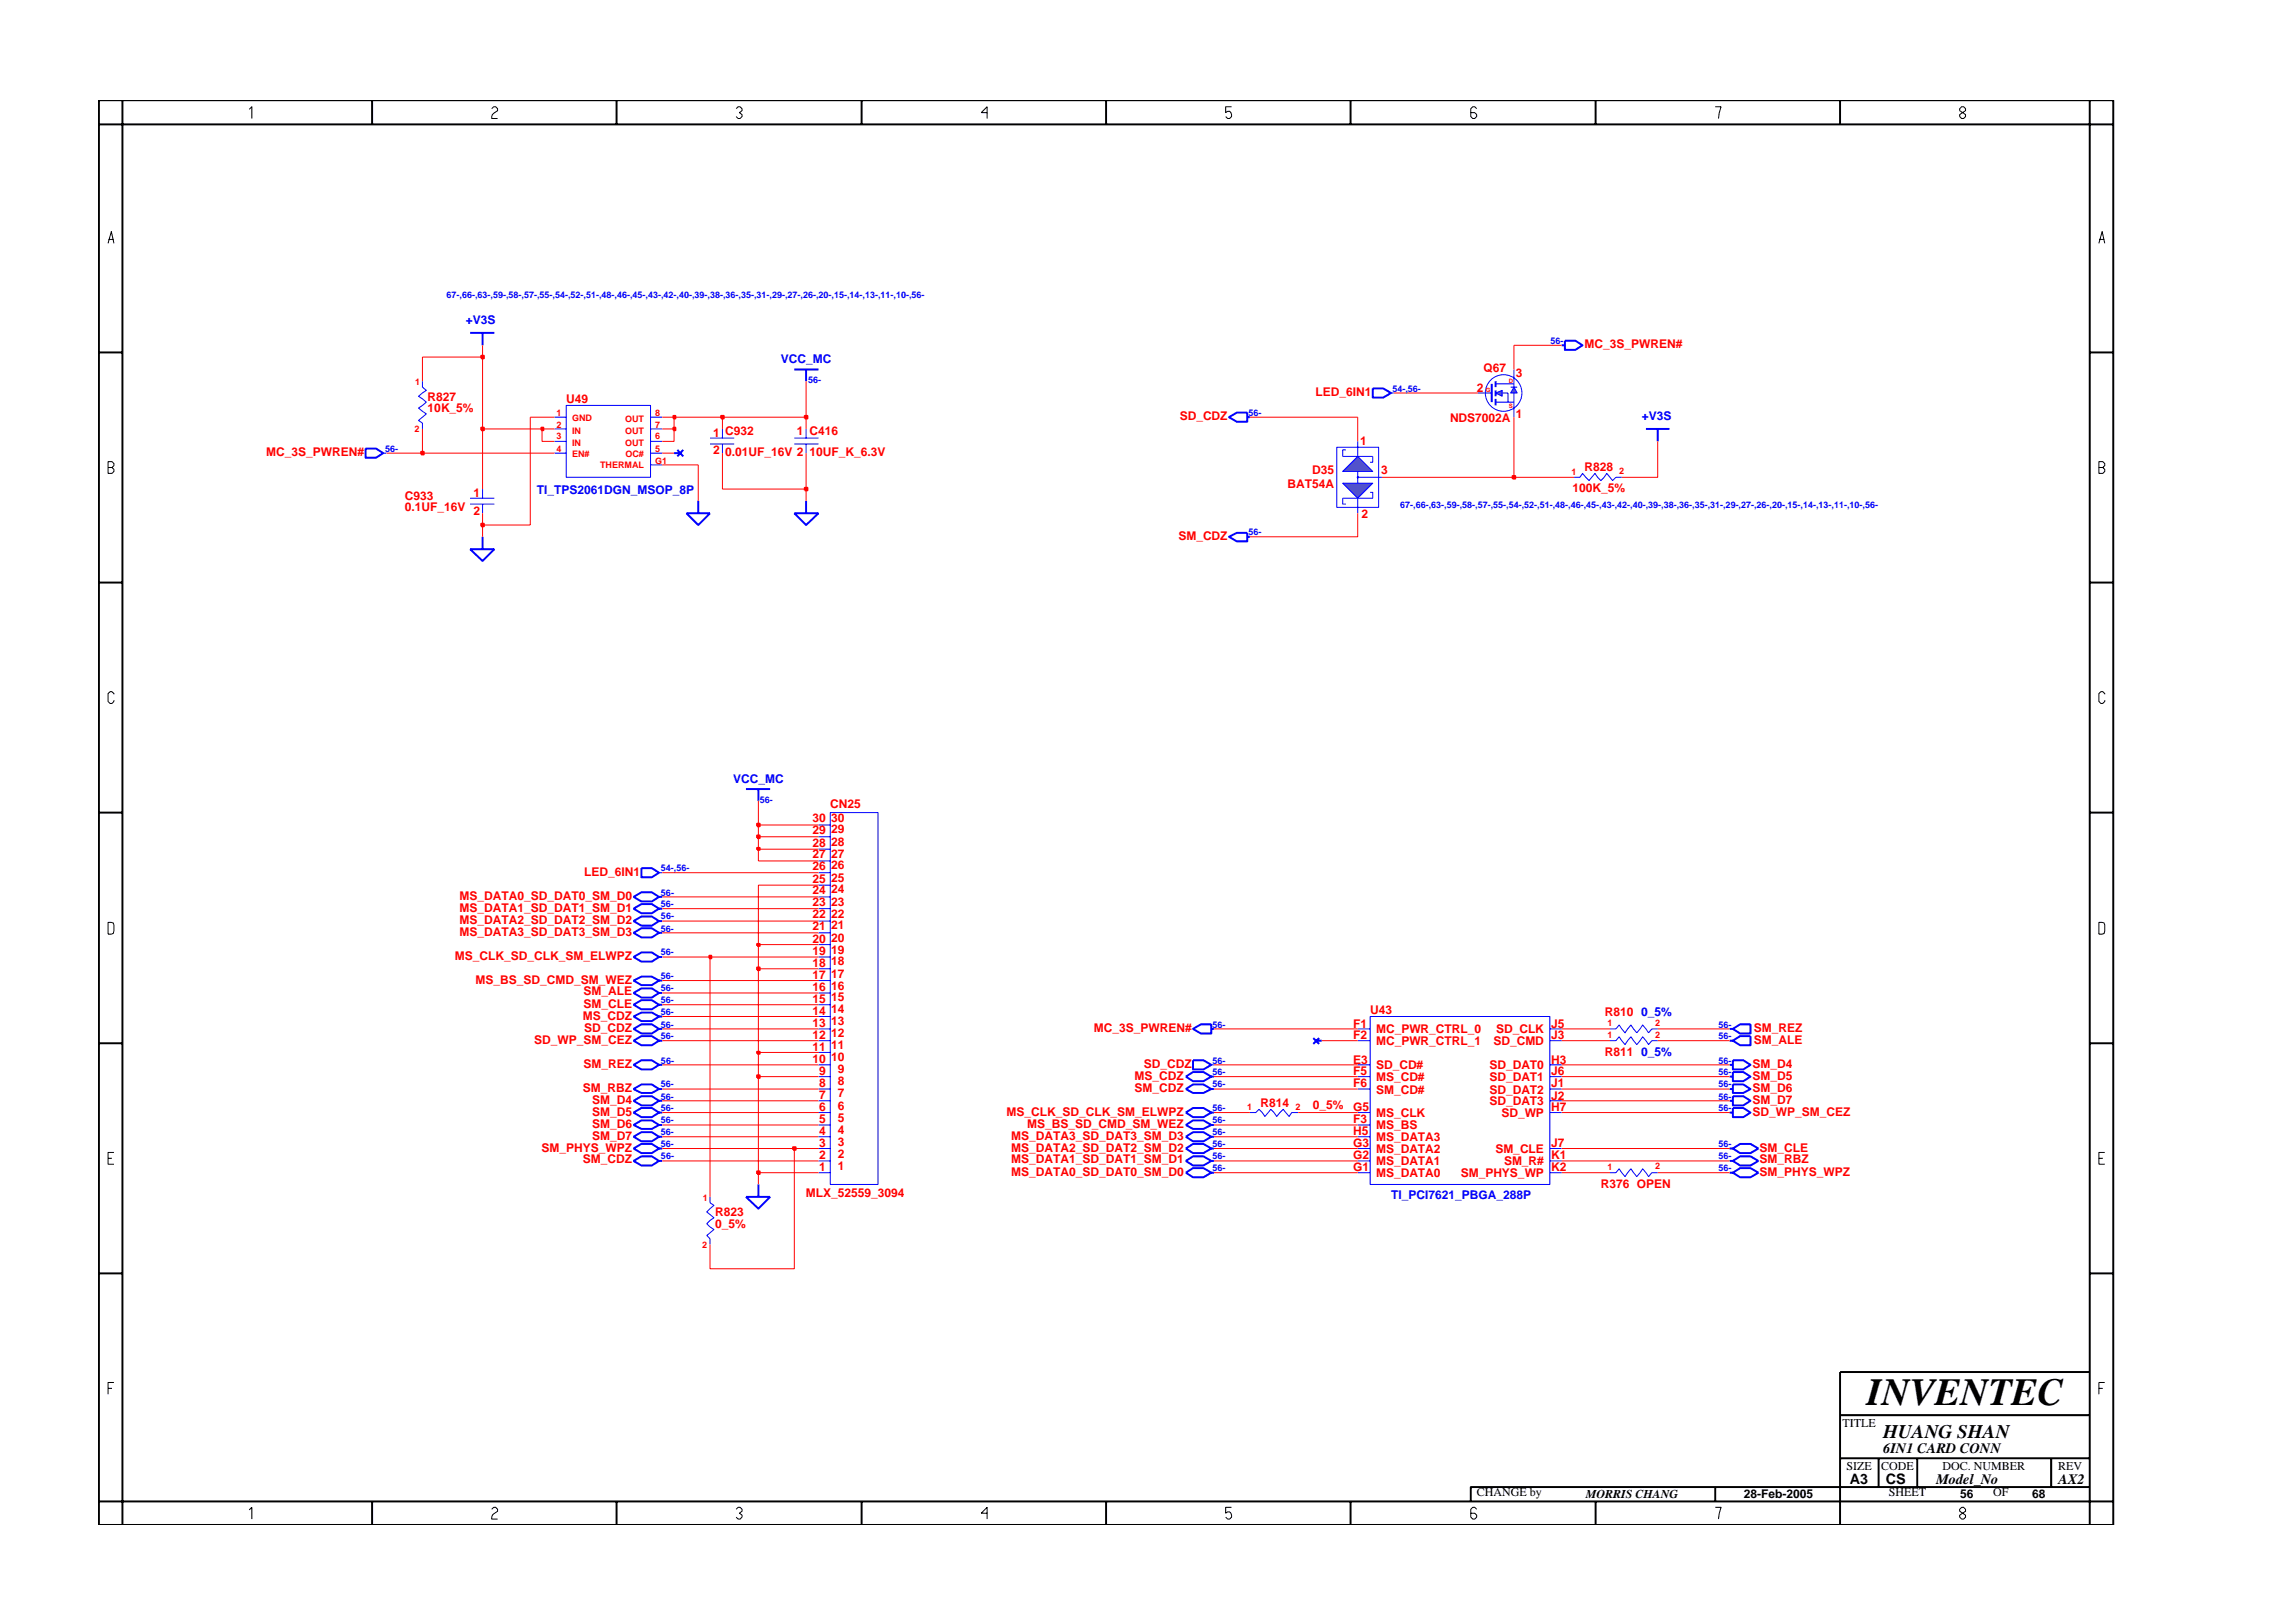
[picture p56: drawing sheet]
<svg xmlns="http://www.w3.org/2000/svg" width="297mm" height="210mm" viewBox="0 0 297 210" stroke-linecap="round" stroke-linejoin="round" font-family="sans-serif">
<defs><g id="words">
<text font-size="5" x="241.8" y="182">INVENTEC</text>
<text font-size="2.5" x="244" y="186.3">HUANG SHAN</text>
<g font-size="1.9">
<text x="244" y="188.2">6IN1 CARD CONN</text>
<text x="239.6" y="192.2">A3</text>
<text x="244.3" y="192.3">CS</text>
<text x="250.8" y="192.2">Model_No</text>
<text x="266.6" y="192.2">AX2</text>
</g>
<g font-size="1.6" fill="#00f">
<text x="60.4" y="42">+V3S</text>
<text x="101.1" y="47">VCC_MC</text>
<text x="212.7" y="54.5">+V3S</text>
<text x="69.5" y="64">TI_TPS2061DGN_MSOP_8P</text>
<text x="95" y="101.5">VCC_MC</text>
<text x="212.6" y="131.6">0_5%</text>
<text x="212.6" y="136.8">0_5%</text>
<text x="180.2" y="155.4">TI_PCI7621_PBGA_288P</text>
</g>
<g font-size="1.6" fill="#f00">
<text x="205.3" y="45.1">MC_3S_PWREN#</text>
<text x="55.4" y="53.4">10K_5%</text>
<text x="55.4" y="51.9">R827</text>
<text x="73.3" y="52.3">U49</text>
<text x="170.4" y="51.3">LED_6IN1</text>
<text x="191.3" y="50.7">2</text>
<text x="192.2" y="48.2">Q67</text>
<text x="196.4" y="48.9">3</text>
<text x="34.5" y="59.1">MC_3S_PWREN#</text>
<text x="92.4" y="56.6">1 C932</text>
<text x="92.4" y="58.9">2</text>
<text x="93.9" y="59.1">0.01UF_16V 2</text>
<text x="103.2" y="56.3">1 C416</text>
<text x="104.8" y="59.1">10UF_K_6.3V</text>
<text x="152.8" y="54.5">SD_CDZ</text>
<text x="176.2" y="57.6">1</text>
<text x="187.8" y="54.7">NDS7002A</text>
<text x="196.4" y="54.1">1</text>
<text x="52.4" y="64.8">C933</text>
<text x="61.3" y="64.4">1</text>
<text x="166.8" y="63.2">BAT54A</text>
<text x="170" y="61.4">D35</text>
<text x="178.9" y="61.4">3</text>
<text x="203.7" y="63.8">100K_5%</text>
<text x="205.3" y="61.1">R828</text>
<text x="52.4" y="66.2">0.1UF_16V</text>
<text x="61.3" y="66.7">2</text>
<text x="152.6" y="70">SM_CDZ</text>
<text x="176.4" y="67.1">2</text>
<text x="105.2" y="106.5">30</text>
<text x="107.6" y="104.7">CN25</text>
<text x="107.7" y="108">29</text>
<text x="107.7" y="106.4">30</text>
<text x="75.7" y="113.5">LED_6IN1</text>
<text x="105.2" y="111.2">27</text>
<text x="105.2" y="109.7">28</text>
<text x="105.2" y="108.1">29</text>
<text x="105.2" y="112.7">26</text>
<text x="107.7" y="111.1">27</text>
<text x="107.7" y="109.6">28</text>
<text x="107.7" y="112.6">26</text>
<text x="59.5" y="116.6">MS_DATA0_SD_DAT0_SM_D0</text>
<text x="59.5" y="118.1">MS_DATA1_SD_DAT1_SM_D1</text>
<text x="59.5" y="119.7">MS_DATA2_SD_DAT2_SM_D2</text>
<text x="105.2" y="119">22</text>
<text x="105.2" y="117.4">23</text>
<text x="105.2" y="115.9">24</text>
<text x="105.2" y="114.3">25</text>
<text x="107.7" y="118.9">22</text>
<text x="107.7" y="117.4">23</text>
<text x="107.7" y="115.7">24</text>
<text x="107.7" y="114.2">25</text>
<text x="58.9" y="124.3">MS_CLK_SD_CLK_SM_ELWPZ</text>
<text x="59.5" y="121.3">MS_DATA3_SD_DAT3_SM_D3</text>
<text x="105.2" y="122.2">20</text>
<text x="105.2" y="120.5">21</text>
<text x="105.2" y="125.3">18</text>
<text x="105.2" y="123.7">19</text>
<text x="107.7" y="122">20</text>
<text x="107.7" y="120.4">21</text>
<text x="107.7" y="125.1">18</text>
<text x="107.7" y="123.5">19</text>
<text x="61.6" y="127.4">MS_BS_SD_CMD_SM_WEZ</text>
<text x="75.6" y="129">SM_ALE</text>
<text x="75.6" y="130.6">SM_CLE</text>
<text x="105.2" y="131.5">14</text>
<text x="105.2" y="130">15</text>
<text x="105.2" y="128.4">16</text>
<text x="105.2" y="126.9">17</text>
<text x="107.7" y="131.2">14</text>
<text x="107.7" y="129.7">15</text>
<text x="107.7" y="128.2">16</text>
<text x="107.7" y="126.7">17</text>
<text x="177.5" y="131.3">U43</text>
<text x="207.9" y="131.6">R810</text>
<text x="69.2" y="135.2">SD_WP_SM_CEZ</text>
<text x="75.5" y="132.1">MS_CDZ</text>
<text x="75.7" y="133.7">SD_CDZ</text>
<text x="105.2" y="134.6">12</text>
<text x="105.2" y="133">13</text>
<text x="105.2" y="137.7">10</text>
<text x="105.2" y="136.2">11</text>
<text x="107.7" y="134.4">12</text>
<text x="107.7" y="132.8">13</text>
<text x="107.7" y="137.4">10</text>
<text x="107.7" y="135.9">11</text>
<text x="141.7" y="133.7">MC_3S_PWREN#</text>
<text x="175.3" y="133.1">F1</text>
<text x="175.3" y="134.6">F2</text>
<text x="175.3" y="137.8">E3</text>
<text x="178.3" y="133.9">MC_PWR_CTRL_0</text>
<text x="178.3" y="135.4">MC_PWR_CTRL_1</text>
<text x="193.5" y="135.4">SD_CMD</text>
<text x="193.8" y="133.9">SD_CLK</text>
<text x="200.9" y="133.1">J5</text>
<text x="200.9" y="134.6">J3</text>
<text x="200.9" y="137.8">H3</text>
<text x="207.9" y="136.8">R811</text>
<text x="227.2" y="133.7">SM_REZ</text>
<text x="227.2" y="135.2">SM_ALE</text>
<text x="75.5" y="141.4">SM_RBZ</text>
<text x="75.6" y="138.4">SM_REZ</text>
<text x="76.7" y="143">SM_D4</text>
<text x="106.1" y="142.4">7</text>
<text x="106.1" y="140.8">8</text>
<text x="106.1" y="139.2">9</text>
<text x="106.1" y="143.9">6</text>
<text x="108.6" y="142.1">7</text>
<text x="108.6" y="140.6">8</text>
<text x="108.6" y="139">9</text>
<text x="108.6" y="143.9">6</text>
<text x="147" y="139.9">MS_CDZ</text>
<text x="147" y="141.4">SM_CDZ</text>
<text x="148.2" y="138.4">SD_CDZ</text>
<text x="163.3" y="143.5">R814</text>
<text x="170.1" y="143.6">0_5%</text>
<text x="175.3" y="139.3">F5</text>
<text x="175.3" y="144">G5</text>
<text x="175.3" y="140.8">F6</text>
<text x="178.3" y="141.7">SM_CD#</text>
<text x="178.3" y="140.1">MS_CD#</text>
<text x="178.3" y="138.5">SD_CD#</text>
<text x="192.9" y="138.5">SD_DAT0</text>
<text x="192.9" y="140.1">SD_DAT1</text>
<text x="192.9" y="141.7">SD_DAT2</text>
<text x="192.9" y="143.2">SD_DAT3</text>
<text x="200.9" y="144">H7</text>
<text x="200.9" y="139.3">J6</text>
<text x="200.9" y="140.8">J1</text>
<text x="200.9" y="142.4">J2</text>
<text x="227" y="138.4">SM_D4</text>
<text x="227" y="139.9">SM_D5</text>
<text x="227" y="141.4">SM_D6</text>
<text x="227" y="143">SM_D7</text>
<text x="70.2" y="149.2">SM_PHYS_WPZ</text>
<text x="76.7" y="144.5">SM_D5</text>
<text x="76.7" y="146.1">SM_D6</text>
<text x="76.7" y="147.7">SM_D7</text>
<text x="106.1" y="148.6">3</text>
<text x="106.1" y="147">4</text>
<text x="106.1" y="145.5">5</text>
<text x="108.6" y="148.5">3</text>
<text x="108.6" y="146.9">4</text>
<text x="108.6" y="145.4">5</text>
<text x="130.4" y="144.5">MS_CLK_SD_CLK_SM_ELWPZ</text>
<text x="131" y="149.2">MS_DATA2_SD_DAT2_SM_D2</text>
<text x="131" y="147.7">MS_DATA3_SD_DAT3_SM_D3</text>
<text x="133.1" y="146.1">MS_BS_SD_CMD_SM_WEZ</text>
<text x="175.3" y="145.5">F3</text>
<text x="175.3" y="148.6">G3</text>
<text x="175.3" y="147.1">H5</text>
<text x="178.3" y="146.3">MS_BS</text>
<text x="178.3" y="144.7">MS_CLK</text>
<text x="178.3" y="149.4">MS_DATA2</text>
<text x="178.3" y="147.8">MS_DATA3</text>
<text x="193.7" y="149.4">SM_CLE</text>
<text x="194.5" y="144.7">SD_WP</text>
<text x="200.9" y="148.6">J7</text>
<text x="227" y="144.5">SD_WP_SM_CEZ</text>
<text x="228" y="149.2">SM_CLE</text>
<text x="75.5" y="150.7">SM_CDZ</text>
<text x="104.4" y="155">MLX_52559_3094</text>
<text x="106.1" y="150.1">2</text>
<text x="106.1" y="151.7">1</text>
<text x="108.6" y="150">2</text>
<text x="108.6" y="151.6">1</text>
<text x="131" y="152.3">MS_DATA0_SD_DAT0_SM_D0</text>
<text x="131" y="150.7">MS_DATA1_SD_DAT1_SM_D1</text>
<text x="175.3" y="151.8">G1</text>
<text x="175.3" y="150.1">G2</text>
<text x="178.3" y="152.5">MS_DATA0</text>
<text x="178.3" y="151">MS_DATA1</text>
<text x="189.2" y="152.5">SM_PHYS_WP</text>
<text x="194.8" y="151">SM_R#</text>
<text x="200.9" y="151.8">K2</text>
<text x="200.9" y="150.1">K1</text>
<text x="207.4" y="154">R376 OPEN</text>
<text x="228" y="150.7">SM_RBZ</text>
<text x="228" y="152.3">SM_PHYS_WPZ</text>
<text x="92.7" y="159">0_5%</text>
<text x="92.7" y="157.6">R823</text>
</g>
<g font-size="1.6">
<text x="238.7" y="184.8">TITLE</text>
<text x="239.2" y="190.4">SIZE</text>
<text x="243.7" y="190.4">CODE</text>
<text x="251.6" y="190.4">DOC. NUMBER</text>
<text x="266.6" y="190.4">REV</text>
<text x="191.3" y="193.9">CHANGE by</text>
<text x="205.4" y="194.1">MORRIS CHANG</text>
<text x="225.9" y="194.1">28-Feb-2005</text>
<text x="244.7" y="193.9">SHEET</text>
<text x="253.9" y="194.1">56</text>
<text x="258.2" y="193.9">OF</text>
<text x="263.3" y="194.1">68</text>
</g>
<g font-size="1.2" fill="#00f">
<text x="57.9" y="38.6">67-,66-,63-,59-,58-,57-,55-,54-,52-,51-,48-,46-,45-,43-,42-,40-,39-,38-,36-,35-,31-,29-,27-,26-,20-,15-,14-,13-,11-,10-,56-</text>
<text x="200.9" y="44.6">56-</text>
<text x="104.7" y="49.7">56-</text>
<text x="161.7" y="53.9">56-</text>
<text x="180.4" y="50.7">54-,56-</text>
<text x="49.9" y="58.5">56-</text>
<text x="181.4" y="65.8">67-,66-,63-,59-,58-,57-,55-,54-,52-,51-,48-,46-,45-,43-,42-,40-,39-,38-,36-,35-,31-,29-,27-,26-,20-,15-,14-,13-,11-,10-,56-</text>
<text x="161.7" y="69.4">56-</text>
<text x="98.4" y="104">56-</text>
<text x="85.6" y="112.9">54-,56-</text>
<text x="85.6" y="117.5">56-</text>
<text x="85.6" y="116">56-</text>
<text x="85.6" y="119.1">56-</text>
<text x="85.6" y="123.7">56-</text>
<text x="85.6" y="120.7">56-</text>
<text x="85.6" y="126.9">56-</text>
<text x="85.6" y="131.5">56-</text>
<text x="85.6" y="130">56-</text>
<text x="85.6" y="128.4">56-</text>
<text x="85.6" y="134.6">56-</text>
<text x="85.6" y="133.1">56-</text>
<text x="85.6" y="137.8">56-</text>
<text x="157.1" y="137.8">56-</text>
<text x="157.1" y="133.1">56-</text>
<text x="222.6" y="133.1">56-</text>
<text x="222.6" y="134.6">56-</text>
<text x="222.6" y="137.8">56-</text>
<text x="85.6" y="140.8">56-</text>
<text x="85.6" y="142.4">56-</text>
<text x="85.6" y="144">56-</text>
<text x="157.1" y="139.3">56-</text>
<text x="157.1" y="140.8">56-</text>
<text x="157.1" y="144">56-</text>
<text x="222.6" y="139.3">56-</text>
<text x="222.6" y="144">56-</text>
<text x="222.6" y="142.4">56-</text>
<text x="222.6" y="140.8">56-</text>
<text x="85.6" y="145.5">56-</text>
<text x="85.6" y="147.1">56-</text>
<text x="85.6" y="148.6">56-</text>
<text x="157.1" y="145.5">56-</text>
<text x="157.1" y="147.1">56-</text>
<text x="157.1" y="148.6">56-</text>
<text x="222.6" y="148.6">56-</text>
<text x="85.6" y="150.1">56-</text>
<text x="157.1" y="150.1">56-</text>
<text x="157.1" y="151.8">56-</text>
<text x="222.6" y="151.8">56-</text>
<text x="222.6" y="150.1">56-</text>
</g>
<g font-size="1.2" fill="#f00">
<text x="53.8" y="49.9">1</text>
<text x="72.1" y="53.9">1</text>
<text x="84.9" y="53.9">8</text>
<text x="53.7" y="56">2</text>
<text x="72.1" y="55.4">2</text>
<text x="72.1" y="56.9">3</text>
<text x="72.1" y="58.5">4</text>
<text x="74.1" y="56.2">IN</text>
<text x="74.1" y="57.8">IN</text>
<text x="74.1" y="59.1">EN#</text>
<text x="74.1" y="54.5">GND</text>
<text x="81" y="57.8">OUT</text>
<text x="81" y="56.2">OUT</text>
<text x="81" y="54.6">OUT</text>
<text x="81" y="59.1">OC#</text>
<text x="84.9" y="56.9">6</text>
<text x="84.9" y="55.4">7</text>
<text x="84.9" y="58.5">5</text>
<text x="77.7" y="60.7">THERMAL</text>
<text x="84.9" y="60.1">G1</text>
<text x="203.6" y="61.5">1</text>
<text x="209.7" y="61.4">2</text>
<text x="208.2" y="134.5">1</text>
<text x="208.2" y="133">1</text>
<text x="214.4" y="134.5">2</text>
<text x="214.4" y="132.9">2</text>
<text x="161.6" y="143.8">1</text>
<text x="167.8" y="143.8">2</text>
<text x="91" y="155.6">1</text>
<text x="208.2" y="151.6">1</text>
<text x="214.4" y="151.5">2</text>
<text x="91" y="161.7">2</text>
</g>
<g font-size=".8" fill="#f00">
<text x="192.5" y="50.8">G</text>
<text x="195.4" y="52.8">S</text>
<text x="195.4" y="49.6">D</text>
</g>
</g></defs>
<g fill="none" stroke="#00f" stroke-width=".25">
<path d="M102.9 47.9h3.1M104.4 47.9v1.5M193.2 49.7v2.4M202.3 44.7h.4M202.7 44.1h1.4l.9 .6-.9 .6h-1.4zM159.2 69.5l1-.5h1.4v1.1h-1.4zM161.6 69.5h.3M83.1 112.5h1.3l1 .6-1 .6h-1.3zM82.1 124l1-.6h1.3l1 .6-1 .6h-1.3zM82.1 127l1-.5h1.3l1 .5-1 .6h-1.3zM82.1 138l1-.6h1.3l1 .6-1 .5h-1.3zM85.4 124h.4"/>
<path d="M85.4 127h.4M85.4 138h.4M82.1 150.4l1-.6h1.3l1 .6-1 .6h-1.3zM85.4 150.4h.4M224.1 141.1h.4M224.5 140.5h1.3l1 .6-1 .5h-1.3z"/>
</g>
<path d="M191.5 50.9h1.7M85.4 113.1h.4" fill="none" stroke="#00f" stroke-width=".13"/>
<path d="M196.1 50.2l.4 .7h-.8z" fill="#3c3cc8"/>
<path d="M195.7 50.2h.8M196.1 50.2l.4 .7h-.8z" fill="none" stroke="#00f" stroke-width=".13"/>
<path d="M193.7 50.9l.9-.3v.7z" fill="#3c3cc8"/>
<g fill="none" stroke="#00f" stroke-width=".13">
<path d="M49.6 58.7h.5M54.7 49.4v.8l.5 .4-1 .7 1 .8-1 .8 1 .7-1 .9 .5 .3v.8M71.8 58.7h1.5M71.8 54h1.5M71.8 55.6h1.5M71.8 57.2h1.5M73.3 52.5h11v9.3h-11zM84.3 58.7h1.5M84.3 54h1.5M84.3 55.6h1.5M84.3 57.2h1.5M92 56.8h3.1"/>
<path d="M92 57.5h3.1M93.6 55.6v1.2M93.6 57.5v1.2M102.9 56.8h3.1M102.9 57.5h3.1M104.4 55.6v1.2M104.4 57.5v1.2M193.7 50.9l.9-.3v.7zM193.7 52.1h2.4M193.7 49.7h2.4M194.6 50.9h.8v1.2M196.1 47.9v2.3"/>
<path d="M196.1 50.9v3.1M84.3 60.2h1.5M203.9 61.8h.8l.3-.5 .9 1 .7-1 .8 1 .7-1 .8 1 .4-.5h.8M156.9 138h.4M175.9 133.3h1.6M175.9 134.8h1.6M175.9 138h1.6M175.9 139.5h1.6M177.5 131.7h23.3v21.7h-23.3zM200.8 133.3h1.5M200.8 134.8h1.5M200.8 138h1.5"/>
<path d="M200.8 139.5h1.5M208.6 133.3h.7l.4-.5 .8 1 .8-1 .7 1 .8-1 .8 1 .4-.5h.7M208.6 134.8h.7l.4-.5 .8 1 .8-1 .7 1 .8-1 .8 1 .4-.5h.7M92 155.1v.7l.5 .4-.9 .8 .9 .8-.9 .7 .9 .8-.9 .7 .4 .5v.7M161.9 144.1h.8l.4-.4 .8 .9 .7-.9 .8 .9 .8-.9 .8 .9 .3-.5h.9M175.9 151.9h1.6M175.9 141.1h1.6M175.9 144.1h1.6M175.9 145.7h1.6M175.9 147.3h1.6M175.9 148.8h1.6M175.9 150.4h1.6"/>
<path d="M200.8 151.9h1.5M200.8 141.1h1.5M200.8 144.1h1.5M200.8 148.8h1.5M200.8 150.4h1.5M200.8 142.6h1.5M208.6 151.9h.7l.4-.5 .8 1 .8-1 .7 1 .8-1 .8 1 .4-.5h.7"/>
<circle cx="194.8" cy="50.9" r="2.37"/>
</g>
<g fill="none" stroke="#00f" stroke-width=".25">
<path d="M47.4 58.1h1.3l.9 .6-.9 .6h-1.3zM60.9 43.1h3.1M62.5 43.1v1.6M87.3 58.7h.9M87.7 58.3l.8 .8M88.5 58.3l-.8 .8M159.2 54l1-.5h1.4v1.1h-1.4zM161.6 54h.3M193.7 49.4v.8M193.7 50.6v.7M193.7 51.7v.8M213.2 55.6h3.1"/>
<path d="M214.7 55.6v1.6M88.9 66.5h3.1l-1.5 1.5zM90.5 64.9v1.6M102.9 66.5h3.1l-1.6 1.5zM104.4 64.9v1.6M82.1 116.2l1-.6h1.3l1 .6-1 .6h-1.3zM82.1 119.3l1-.6h1.3l1 .6-1 .6h-1.3zM85.4 116.2h.4M85.4 119.3h.4M96.6 102.2h3.2M98.2 102.2v1.5M82.1 130.2l1-.6h1.3l1 .6-1 .6h-1.3z"/>
<path d="M82.1 128.6l1-.6h1.3l1 .6-1 .6h-1.3zM82.1 133.3l1-.6h1.3l1 .6-1 .6h-1.3zM82.1 131.7l1-.5h1.3l1 .5-1 .6h-1.3zM82.1 134.8l1-.6h1.3l1 .6-1 .6h-1.3zM85.4 130.2h.4M85.4 128.6h.4M85.4 133.3h.4M85.4 134.8h.4M85.4 131.7h.4M154.5 133.3l1.1-.6h1.3v1.2h-1.3zM154.5 137.4h1.4l1 .6-1 .5h-1.4zM156.9 133.3h.4"/>
<path d="M170.1 134.5l.8 .7M170.5 134.8h.7M170.9 134.5l-.8 .7M224.1 133.3h.4M224.1 139.5h.4M224.1 138h.4M224.5 138.9h1.3l1 .6-1 .6h-1.3zM224.5 137.4h1.3l1 .6-1 .5h-1.3zM224.5 133.3l.9-.6h1.4v1.2h-1.4zM82.1 148.8l1-.6h1.3l1 .6-1 .6h-1.3zM82.1 141.1l1-.6h1.3l1 .6-1 .5h-1.3zM82.1 147.3l1-.6h1.3l1 .6-1 .6h-1.3z"/>
<path d="M82.1 142.6l1-.6h1.3l1 .6-1 .6h-1.3zM82.1 144.1l1-.6h1.3l1 .6-1 .6h-1.3zM85.4 144.1h.4M85.4 148.8h.4M85.4 141.1h.4M85.4 142.6h.4M85.4 147.3h.4M96.6 155.1h3.2l-1.6 1.5zM98.2 153.4v1.7M153.6 144.1l.9-.6h1.4l1 .6-1 .6h-1.4zM153.6 148.8l.9-.6h1.4l1 .6-1 .6h-1.4zM153.6 150.4l.9-.6h1.4l1 .6-1 .6h-1.4z"/>
<path d="M153.6 141.1l.9-.6h1.4l1 .6-1 .5h-1.4zM153.6 151.9l.9-.6h1.4l1 .6-1 .6h-1.4zM153.6 145.7l.9-.6h1.4l1 .6-1 .5h-1.4zM153.6 147.3l.9-.6h1.4l1 .6-1 .6h-1.4zM156.9 144.1h.4M156.9 148.8h.4M156.9 150.4h.4M156.9 141.1h.4M156.9 151.9h.4M156.9 147.3h.4M156.9 145.7h.4M224.1 144.1h.4"/>
<path d="M224.1 148.8h.4M224.1 142.6h.4M224.5 143.5h1.3l1 .6-1 .6h-1.3zM224.5 142h1.3l1 .6-1 .6h-1.3zM224.5 148.8l.9-.6h1.4l1 .6-1 .6h-1.4z"/>
</g>
<path d="M173.9 62.6h3.9l-1.9 1.9z" fill="#3c3cc8"/>
<path d="M173.9 62.6h3.9l-1.9 1.9z" fill="none" stroke="#00f" stroke-width=".13"/>
<path d="M175.9 59.1l1.9 2h-3.9z" fill="#3c3cc8"/>
<path d="M173.9 59.1h3.9M175.9 59.1l1.9 2h-3.9zM173.9 64.5h3.9M175.9 61.8h3.1" fill="none" stroke="#00f" stroke-width=".13"/>
<circle cx="175.9" cy="61.8" r=".08" fill="#3c3cc8"/>
<g fill="none" stroke="#00f" stroke-width=".13">
<path d="M173.2 57.9h5.4v7.8h-5.4zM174.4 58.3h-.5v.8M175.9 57.2v1.9M177.8 59.1v.8h-.3M180.2 50.9h.3M60.9 64.5h3.1M60.9 65.3h3.1M62.5 63.4v1.1M62.5 65.3v1.2M173.9 64.5v.8h.5M175.9 61.1v1.5M175.9 64.5v2"/>
<path d="M177.5 63.8h.3v.7M106 119.3h1.6M106 116.2h1.6M106 117.7h1.6M106 113.1h1.6M106 114.7h1.6M106 110h1.6M106 111.5h1.6M106 106.9h1.6M106 108.4h1.6M107.6 105.3h6.1v48.1h-6.1zM106 138h1.6"/>
<path d="M106 139.5h1.6M106 134.8h1.6M106 136.3h1.6M106 131.7h1.6M106 133.3h1.6M106 128.6h1.6M106 130.2h1.6M106 125.5h1.6M106 127h1.6M106 122.4h1.6M106 124h1.6M106 120.8h1.6"/>
<path d="M106 150.4h1.6M106 151.9h1.6M106 147.3h1.6M106 148.8h1.6M106 144.1h1.6M106 145.7h1.6M106 141.1h1.6M106 142.6h1.6"/>
<circle cx="175.9" cy="61.8" r=".08"/>
</g>
<g fill="none" stroke="#00f" stroke-width=".25">
<path d="M177.8 50.3h1.4l1 .6-1 .6h-1.4zM60.9 71.1h3.1l-1.5 1.6zM62.5 69.5v1.6M82.1 117.7l1-.6h1.3l1 .6-1 .6h-1.3zM85.4 117.7h.4M82.1 120.8l1-.5h1.3l1 .5-1 .6h-1.3zM85.4 120.8h.4M153.6 139.5l.9-.6h1.4l1 .6-1 .6h-1.4zM156.9 139.5h.4M224.1 134.8h.4M224.5 134.8l.9-.6h1.4v1.2h-1.4zM82.1 145.7l1-.6h1.3l1 .6-1 .5h-1.3z"/>
<path d="M85.4 145.7h.4M224.1 151.9h.4M224.1 150.4h.4M224.5 151.9l.9-.6h1.4l1 .6-1 .6h-1.4zM224.5 150.4l.9-.6h1.4l1 .6-1 .6h-1.4z"/>
</g>
<path d="M92 124v31.1M98.2 151.9v1.5M102.9 148.8v15.6h-10.9v-3.2" fill="none" stroke="#f00" stroke-width=".13"/>
<path d="M98.1 151.8h.3v.3h-.3z" fill="#8e2323"/>
<path d="M98.1 151.8h.3v.3h-.3z" fill="none" stroke="#f00" stroke-width=".25"/>
<path d="M98.2 139.5v12.4h7.8M85.8 150.4h20.2M85.8 148.8h17.1M157.3 151.9h18.6M157.3 150.4h18.6M202.3 151.9h6.3M202.3 150.4h21.8M214.7 151.9h9.4" fill="none" stroke="#f00" stroke-width=".13"/>
<path d="M102.7 148.6h.4v.4h-.4z" fill="#8e2323"/>
<path d="M102.7 148.6h.4v.4h-.4z" fill="none" stroke="#f00" stroke-width=".25"/>
<g fill="none" stroke="#f00" stroke-width=".13">
<path d="M85.8 147.3h20.2M85.8 145.7h20.2M85.8 144.1h20.2M85.8 142.6h20.2M85.8 141.1h20.2M102.9 148.8h3.1M157.3 148.8h18.6M157.3 147.3h18.6M157.3 145.7h18.6M157.3 144.1h4.6M157.3 141.1h18.6M168.2 144.1h7.7"/>
<path d="M202.3 148.8h21.8M202.3 144.1h21.8M202.3 142.6h21.8M202.3 141.1h21.8"/>
</g>
<path d="M98.1 139.3h.3v.3h-.3z" fill="#8e2323"/>
<path d="M98.1 139.3h.3v.3h-.3z" fill="none" stroke="#f00" stroke-width=".25"/>
<path d="M85.8 138h20.2M98.2 136.3v3.2h7.8M157.3 139.5h18.6M157.3 138h18.6M202.3 139.5h21.8M202.3 138h21.8" fill="none" stroke="#f00" stroke-width=".13"/>
<path d="M98.1 136.3h.3v.2h-.3z" fill="#8e2323"/>
<path d="M98.1 136.3h.3v.2h-.3z" fill="none" stroke="#f00" stroke-width=".25"/>
<g fill="none" stroke="#f00" stroke-width=".13">
<path d="M85.8 134.8h20.2M85.8 133.3h20.2M85.8 131.7h20.2M85.8 130.2h20.2M85.8 128.6h20.2M85.8 127h20.2M98.2 125.5v10.8h7.8M157.3 133.3h18.6M171.2 134.8h4.7M202.3 134.8h6.3M202.3 133.3h6.3M214.7 134.8h9.4"/>
<path d="M214.7 133.3h9.4"/>
</g>
<path d="M98.1 125.3h.3v.4h-.3z" fill="#8e2323"/>
<path d="M98.1 125.3h.3v.4h-.3z" fill="none" stroke="#f00" stroke-width=".25"/>
<path d="M85.8 124h6.2M98.2 122.4v3.1h7.8" fill="none" stroke="#f00" stroke-width=".13"/>
<path d="M91.9 123.8h.2v.3h-.2z" fill="#8e2323"/>
<path d="M91.9 123.8h.2v.3h-.2z" fill="none" stroke="#f00" stroke-width=".25"/>
<path d="M92 124h14" fill="none" stroke="#f00" stroke-width=".13"/>
<path d="M98.1 122.3h.3v.2h-.3z" fill="#8e2323"/>
<path d="M98.1 122.3h.3v.2h-.3z" fill="none" stroke="#f00" stroke-width=".25"/>
<path d="M85.8 119.3h20.2M85.8 117.7h20.2M85.8 116.2h20.2M85.8 113.1h20.2M98.2 110v1.5h7.8M106 114.7h-7.8v7.7h7.8M85.8 120.8h20.2" fill="none" stroke="#f00" stroke-width=".13"/>
<path d="M98.1 109.8h.3v.3h-.3z" fill="#8e2323"/>
<path d="M98.1 109.8h.3v.3h-.3z" fill="none" stroke="#f00" stroke-width=".25"/>
<path d="M98.2 108.4v1.6h7.8" fill="none" stroke="#f00" stroke-width=".13"/>
<path d="M98.1 108.2h.3v.4h-.3z" fill="#8e2323"/>
<path d="M98.1 108.2h.3v.4h-.3z" fill="none" stroke="#f00" stroke-width=".25"/>
<path d="M98.2 106.9v1.5h7.8" fill="none" stroke="#f00" stroke-width=".13"/>
<path d="M98.1 106.7h.3v.3h-.3z" fill="#8e2323"/>
<path d="M98.1 106.7h.3v.3h-.3z" fill="none" stroke="#f00" stroke-width=".25"/>
<path d="M62.5 68v1.5M175.9 66.5v3h-14M98.2 103.7v3.2h7.8" fill="none" stroke="#f00" stroke-width=".13"/>
<path d="M62.3 67.8h.4v.4h-.4z" fill="#8e2323"/>
<path d="M62.3 67.8h.4v.4h-.4z" fill="none" stroke="#f00" stroke-width=".25"/>
<path d="M62.5 55.6v7.8M68.7 54v14h-6.2v-1.5M93.6 58.7v4.7h10.8v1.5M90.5 60.2v4.7" fill="none" stroke="#f00" stroke-width=".13"/>
<path d="M104.3 63.2h.3v.3h-.3z" fill="#8e2323"/>
<path d="M104.3 63.2h.3v.3h-.3z" fill="none" stroke="#f00" stroke-width=".25"/>
<path d="M104.4 58.7v4.7M179 61.8h17.1" fill="none" stroke="#f00" stroke-width=".13"/>
<path d="M195.9 61.7h.4v.3h-.4z" fill="#8e2323"/>
<path d="M195.9 61.7h.4v.3h-.4z" fill="none" stroke="#f00" stroke-width=".25"/>
<path d="M50.1 58.7h4.6M196.1 54v7.8h7.8M214.7 57.2v4.6h-4.6M85.8 60.2h4.7" fill="none" stroke="#f00" stroke-width=".13"/>
<path d="M54.6 58.5h.3v.4h-.3z" fill="#8e2323"/>
<path d="M54.6 58.5h.3v.4h-.3z" fill="none" stroke="#f00" stroke-width=".25"/>
<path d="M54.7 55.6v3.1h17.1M70.2 55.6v1.6h1.6M85.8 58.7h1.5M87.3 55.6v1.6h-1.5M175.9 54v3.2" fill="none" stroke="#f00" stroke-width=".13"/>
<path d="M62.3 55.4h.4v.3h-.4z" fill="#8e2323"/>
<path d="M62.3 55.4h.4v.3h-.4z" fill="none" stroke="#f00" stroke-width=".25"/>
<path d="M62.5 46.3v9.3h7.7" fill="none" stroke="#f00" stroke-width=".13"/>
<path d="M70.1 55.4h.3v.3h-.3z" fill="#8e2323"/>
<path d="M70.1 55.4h.3v.3h-.3z" fill="none" stroke="#f00" stroke-width=".25"/>
<path d="M70.2 55.6h1.6M85.8 55.6h1.5" fill="none" stroke="#f00" stroke-width=".13"/>
<path d="M87.2 55.4h.3v.3h-.3z" fill="#8e2323"/>
<path d="M87.2 55.4h.3v.3h-.3z" fill="none" stroke="#f00" stroke-width=".25"/>
<path d="M68.7 54h3.1M85.8 54h1.5v1.6M93.6 54v1.6M104.4 54v1.6" fill="none" stroke="#f00" stroke-width=".13"/>
<path d="M87.2 53.9h.3v.3h-.3z" fill="#8e2323"/>
<path d="M87.2 53.9h.3v.3h-.3z" fill="none" stroke="#f00" stroke-width=".25"/>
<path d="M87.3 54h6.3" fill="none" stroke="#f00" stroke-width=".13"/>
<path d="M93.4 53.9h.4v.3h-.4z" fill="#8e2323"/>
<path d="M93.4 53.9h.4v.3h-.4z" fill="none" stroke="#f00" stroke-width=".25"/>
<path d="M93.6 54h10.8" fill="none" stroke="#f00" stroke-width=".13"/>
<path d="M104.3 53.9h.3v.3h-.3z" fill="#8e2323"/>
<path d="M104.3 53.9h.3v.3h-.3z" fill="none" stroke="#f00" stroke-width=".25"/>
<path d="M62.5 46.3h-7.8v3.1M104.4 49.4v4.6M161.9 54h14M180.5 50.9h11M196.1 44.7v3.2" fill="none" stroke="#f00" stroke-width=".13"/>
<path d="M62.3 46.1h.4v.3h-.4z" fill="#8e2323"/>
<path d="M62.3 46.1h.4v.3h-.4z" fill="none" stroke="#f00" stroke-width=".25"/>
<path d="M62.5 44.7v1.6M196.1 44.7h6.2" fill="none" stroke="#f00" stroke-width=".13"/>
<g fill="none" stroke="#000" stroke-width=".25">
<path d="M12.8 13h261v184.6h-261zM12.8 16.1h261M15.9 13v184.6M48.2 13v3.1M79.9 13v3.1M111.6 13v3.1M143.3 13v3.1M174.9 13v3.1M206.7 13v3.1M238.4 13v3.1M270.7 13v184.6M12.8 45.7h3.1"/>
<path d="M270.7 45.7h3.1M12.8 75.5h3.1M270.7 75.5h3.1M12.8 105.3h3.1M270.7 105.3h3.1M12.8 135.2h3.1M270.7 135.2h3.1M12.8 165h3.1M270.7 165h3.1M270.7 177.7h-32.3v19.9M12.8 194.5h261M48.2 194.5v3.1"/>
<path d="M79.9 194.5v3.1M111.6 194.5v3.1M143.3 194.5v3.1M174.9 194.5v3.1M206.7 194.5v3.1M222.2 192.6v1.9M238.4 183.3h32.3M238.4 188.9h32.3M243.4 188.9v3.7M248.4 188.9v3.7M265.7 188.9v3.7M270.7 192.6h-80.2v1.9"/>
</g>
<g fill="none" stroke="#000" stroke-width=".13">
<path d="M32.3 14.2l.3-.4v1.6M63.7 14.1l.3-.3h.2l.3 .3v.2l-.5 .4-.3 .4v.3h.8M95.4 14.1l.2-.3h.3l.2 .3v.2l-.3 .3 .3 .2v.3l-.2 .3h-.3l-.2-.3M127.9 14.6h-.8l.8-.8v1.6M159.5 13.8h-.7v.8l.2-.2a.5 .5 0 0 1 .5 .7l-.2 .3h-.3l-.2-.3M191.3 14.1l-.3-.3h-.2l-.3 .3v1l.3 .3h.2l.3-.3v-.3l-.3-.2h-.5M222.2 13.8h.8l-.4 1.6M253.9 14.1l.2-.3h.3l.2 .3v.2l-.7 .5v.3l.2 .3h.3l.2-.3v-.3l-.7-.5zM14 31.5l.4-1.5 .4 1.5M14.1 31h.6M271.9 31.5l.4-1.5 .4 1.5M272 31h.6"/>
<path d="M14 59.8h.5l.3 .3v.2l-.3 .3 .3 .2v.3l-.3 .2h-.5zM271.9 59.8h.5l.3 .3v.2l-.3 .3 .3 .2v.3l-.3 .2h-.5zM14 60.6h.5M271.9 60.6h.5M14.8 89.9l-.3-.3h-.2l-.3 .3v1l.3 .2h.2l.3-.2v-.2M272.7 89.9l-.3-.3h-.3l-.2 .3v1l.2 .2h.3l.3-.2v-.2M14 119.5l.7 .1 .1 .2-.1 1.1-.7 .1zM271.9 119.5l.7 .1 .1 .2-.1 1.1-.7 .1zM14 150.1h.5M14.8 149.3h-.8v1.5h.8M271.9 150.1h.5M272.7 149.3h-.8v1.5h.8"/>
<path d="M14 179.9h.5M14.8 179.1h-.8v1.5M271.9 179.9h.5M272.7 179.1h-.8v1.5M32.3 195.6l.3-.3v1.5M63.7 195.5l.3-.2h.2l.3 .2v.3l-.7 .5-.1 .2v.3h.8M95.4 195.5l.2-.2h.3l.2 .2v.3l-.3 .2 .3 .3v.2l-.2 .3h-.3l-.2-.3M127.9 196h-.8l.8-.7v1.5M159.5 195.3h-.7v.7l.2-.1a.5 .5 0 0 1 .5 .6l-.2 .3h-.3l-.2-.3M191.3 195.5l-.3-.2h-.2l-.3 .2v1l.3 .3h.2l.3-.3v-.2l-.3-.3h-.5M222.2 195.3h.8l-.4 1.5M254.1 195.3l-.2 .2v.3l.7 .5v.2l-.2 .3h-.3l-.2-.3v-.2l.7-.5v-.3l-.2-.2z"/>
</g>
<use href="#words"/>
</svg>
